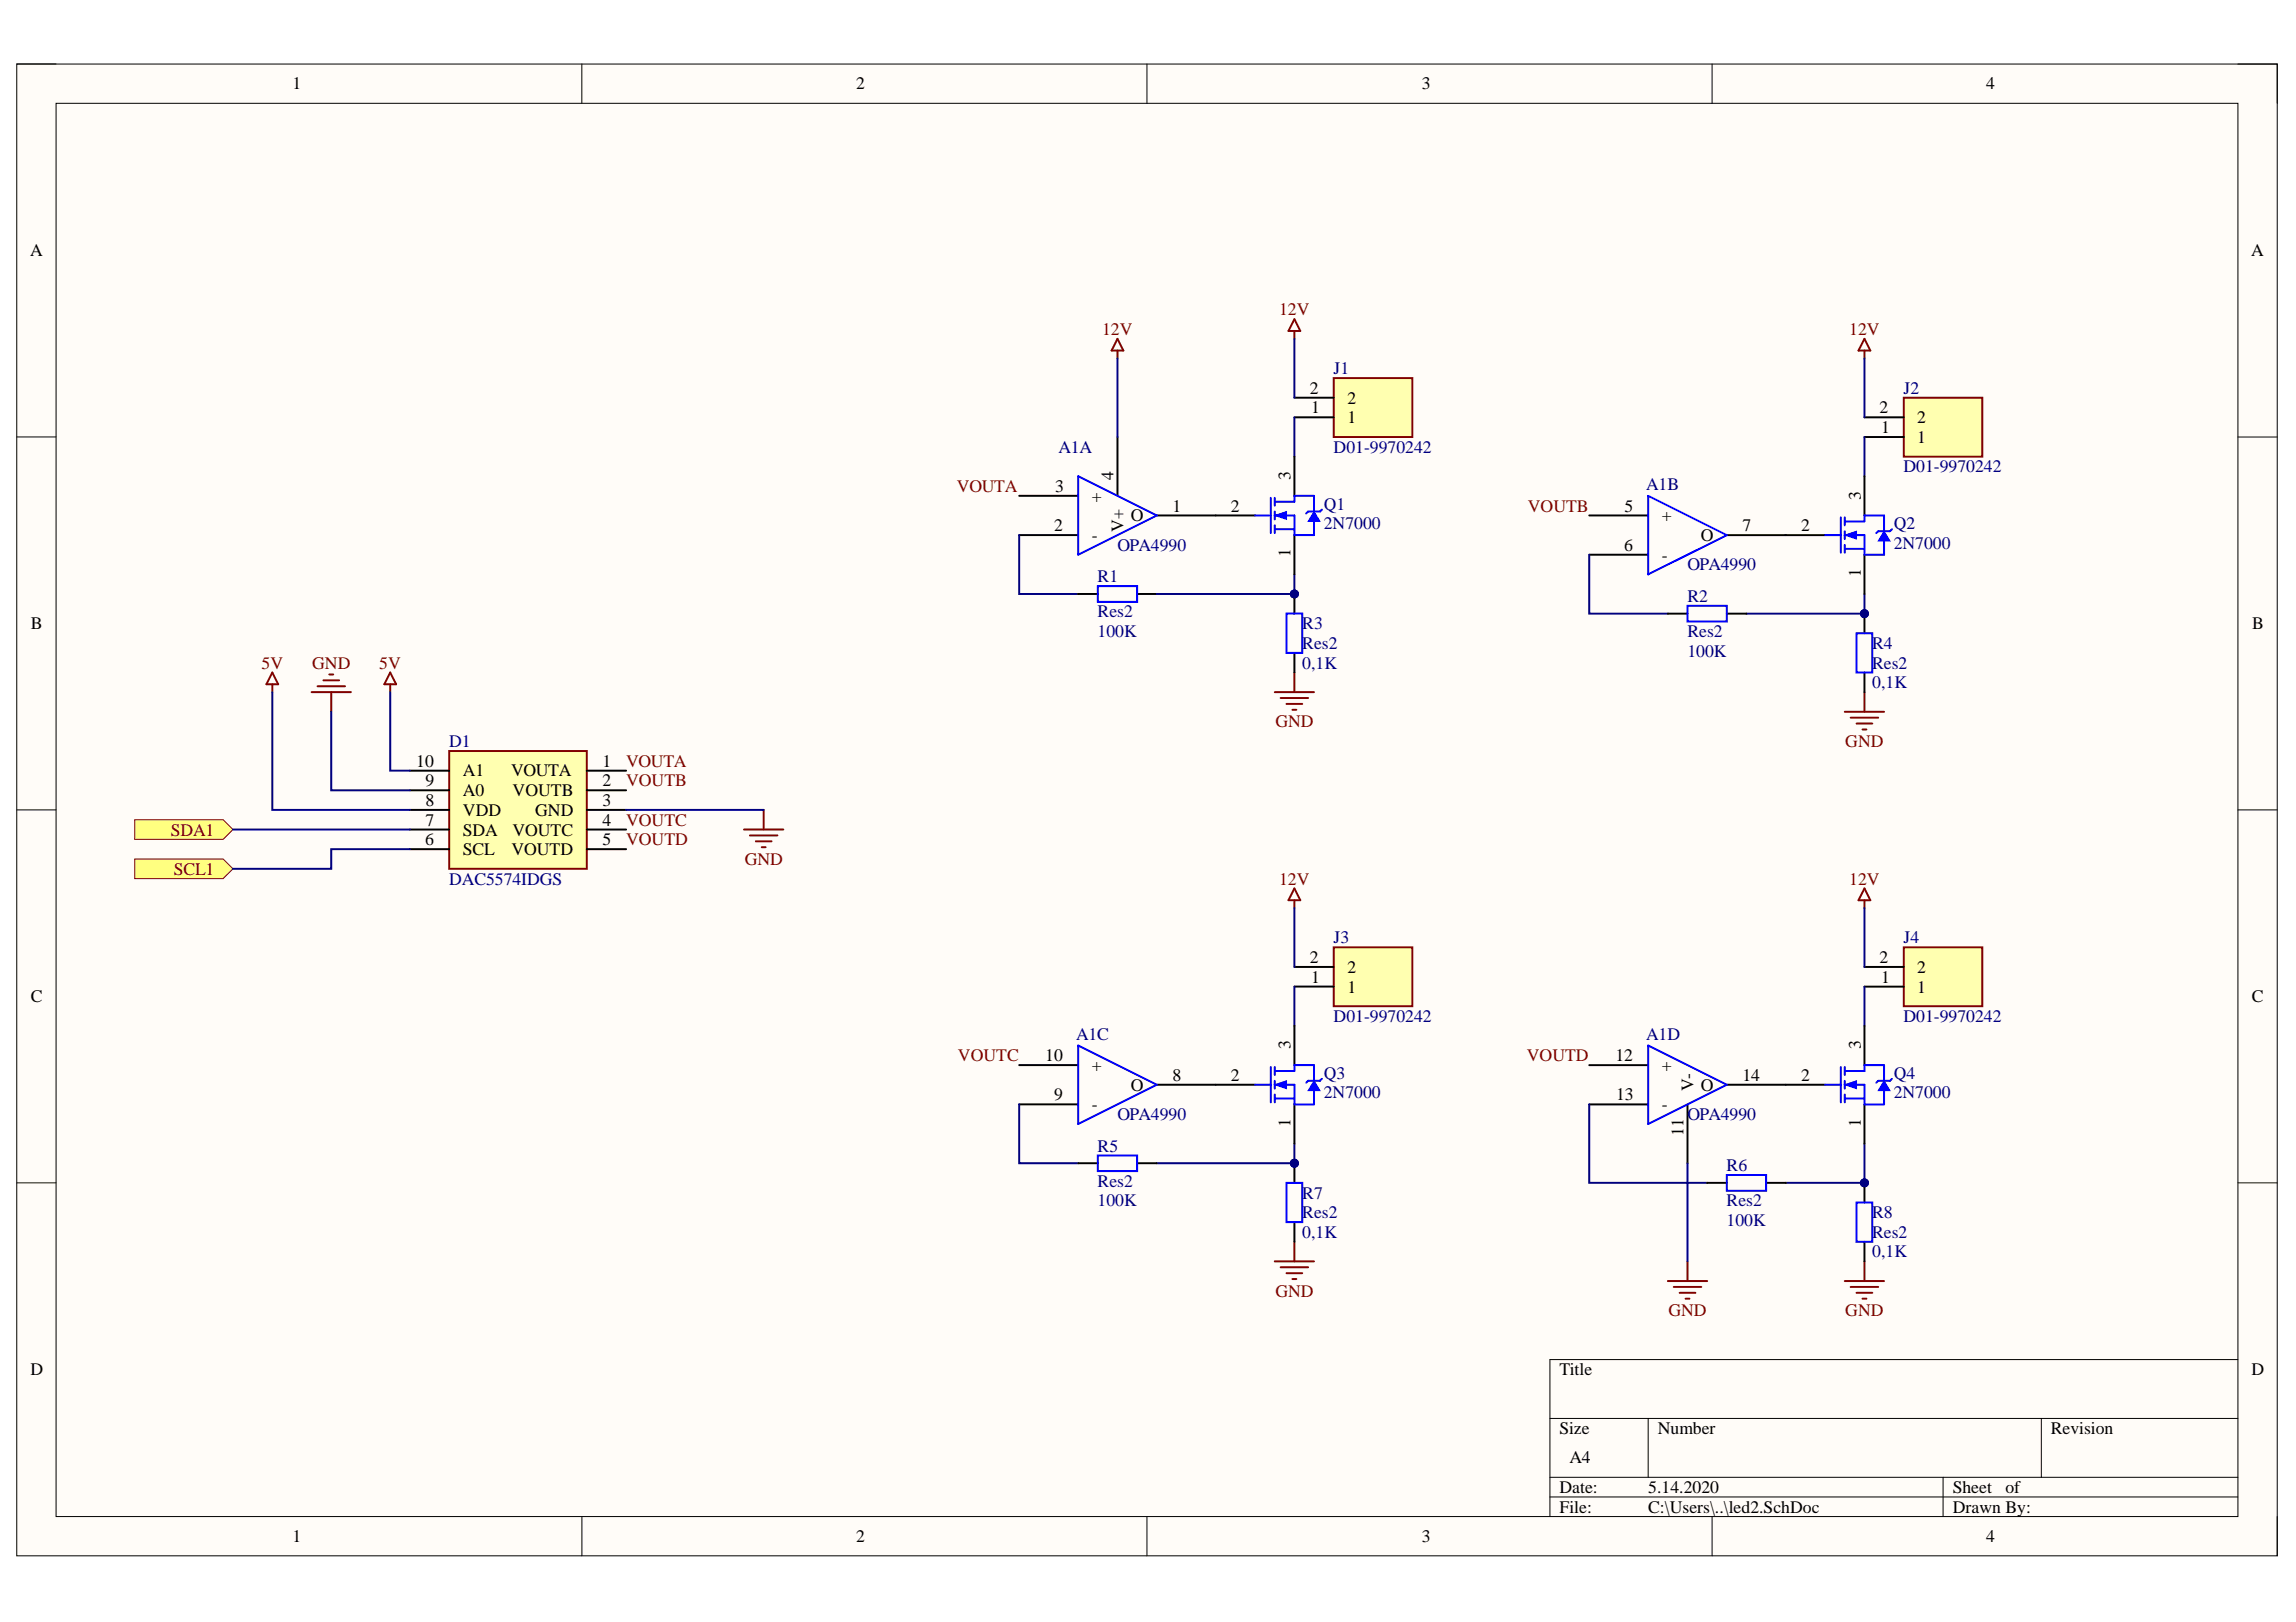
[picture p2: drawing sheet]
<svg xmlns="http://www.w3.org/2000/svg" width="297mm" height="210mm" viewBox="0 0 297 210" stroke-linecap="round" stroke-linejoin="round" font-family="sans-serif">
<defs><g id="words">
<g font-size="2.3">
<text x="37.9" y="11.6">1</text>
<text x="110.8" y="11.6">2</text>
<text x="184" y="11.6">3</text>
<text x="257" y="11.6">4</text>
<text x="3.9" y="33.2">A</text>
<text x="291.2" y="33.2">A</text>
<text x="169.4" y="51">2</text>
<text x="169.6" y="53.5">1</text>
<text x="174.3" y="52.2">2</text>
<text x="243.2" y="53.5">2</text>
<text x="174.3" y="54.8">1</text>
<text x="243.4" y="56">1</text>
<text x="248" y="57.3">1</text>
<text x="248" y="54.8">2</text>
<text x="136.5" y="63.7">3</text>
<text x="141.2" y="64.9">+</text>
<text x="144.1" y="62.2" transform="rotate(-90 144.1 62.2)">4</text>
<text x="167" y="62.2" transform="rotate(-90 167 62.2)">3</text>
<text x="240.7" y="64.7" transform="rotate(-90 240.7 64.7)">3</text>
<text x="136.4" y="68.7">2</text>
<text x="141.2" y="70">-</text>
<text x="145.3" y="68.8" transform="rotate(-90 145.3 68.8)">V+</text>
<text x="146.3" y="67.5">O</text>
<text x="151.7" y="66.2">1</text>
<text x="159.3" y="66.2">2</text>
<text x="210.1" y="71.3">6</text>
<text x="210.2" y="66.2">5</text>
<text x="215" y="67.5">+</text>
<text x="220" y="70">O</text>
<text x="225.4" y="68.7">7</text>
<text x="233" y="68.7">2</text>
<text x="167" y="72.1" transform="rotate(-90 167 72.1)">1</text>
<text x="215" y="72.5">-</text>
<text x="240.7" y="74.7" transform="rotate(-90 240.7 74.7)">1</text>
<text x="4" y="81.4">B</text>
<text x="291.4" y="81.4">B</text>
<text x="53.8" y="99.2">10</text>
<text x="55" y="101.7">9</text>
<text x="59.9" y="100.5">A1</text>
<text x="66.1" y="100.5">VOUTA</text>
<text x="78" y="99.2">1</text>
<text x="78" y="101.7">2</text>
<text x="55" y="104.3">8</text>
<text x="55" y="106.9">7</text>
<text x="59.9" y="103">A0</text>
<text x="59.9" y="105.6">VDD</text>
<text x="66.3" y="103">VOUTB</text>
<text x="69.2" y="105.6">GND</text>
<text x="78" y="104.3">3</text>
<text x="78" y="106.9">4</text>
<text x="55" y="109.4">6</text>
<text x="59.9" y="108.1">SDA</text>
<text x="59.9" y="110.7">SCL</text>
<text x="66.2" y="110.7">VOUTD</text>
<text x="66.3" y="108.1">VOUTC</text>
<text x="78" y="109.4">5</text>
<text x="169.4" y="124.6">2</text>
<text x="174.3" y="125.9">2</text>
<text x="243.2" y="124.6">2</text>
<text x="248" y="125.9">2</text>
<text x="4" y="129.7">C</text>
<text x="169.6" y="127.2">1</text>
<text x="174.3" y="128.4">1</text>
<text x="243.4" y="127.2">1</text>
<text x="248" y="128.4">1</text>
<text x="291.3" y="129.7">C</text>
<text x="135.2" y="137.3">10</text>
<text x="167" y="135.8" transform="rotate(-90 167 135.8)">3</text>
<text x="209" y="137.3">12</text>
<text x="240.7" y="135.8" transform="rotate(-90 240.7 135.8)">3</text>
<text x="136.4" y="142.4">9</text>
<text x="141.2" y="138.6">+</text>
<text x="141.2" y="143.7">-</text>
<text x="146.3" y="141.1">O</text>
<text x="151.7" y="139.9">8</text>
<text x="159.3" y="139.9">2</text>
<text x="209.1" y="142.4">13</text>
<text x="215" y="138.6">+</text>
<text x="215" y="143.7">-</text>
<text x="219.1" y="141.1" transform="rotate(-90 219.1 141.1)">V-</text>
<text x="220" y="141.1">O</text>
<text x="225.4" y="139.9">14</text>
<text x="233" y="139.9">2</text>
<text x="167" y="145.8" transform="rotate(-90 167 145.8)">1</text>
<text x="217.8" y="147" transform="rotate(-90 217.8 147)">11</text>
<text x="240.7" y="145.8" transform="rotate(-90 240.7 145.8)">1</text>
<text x="3.9" y="178">D</text>
<text x="201.8" y="178">Title</text>
<text x="291.3" y="178">D</text>
<text x="201.8" y="185.6">Size</text>
<text x="214.5" y="185.6">Number</text>
<text x="265.3" y="185.6">Revision</text>
<text x="203" y="189.4">A4</text>
<text x="201.8" y="193.2">Date:</text>
<text x="201.8" y="195.8">File:</text>
<text x="213.2" y="193.2">5.14.2020</text>
<text x="213.2" y="195.8">C:\Users\..\led2.SchDoc</text>
<text x="252.7" y="193.2">Sheet</text>
<text x="252.7" y="195.8">Drawn By:</text>
<text x="259.4" y="193.2">of</text>
<text x="37.9" y="199.6">1</text>
<text x="110.8" y="199.6">2</text>
<text x="184" y="199.6">3</text>
<text x="257" y="199.6">4</text>
</g>
<g font-size="2.3" fill="#800000">
<text x="165.5" y="40.8">12V</text>
<text x="142.6" y="43.3">12V</text>
<text x="239.2" y="43.3">12V</text>
<text x="123.8" y="63.7">VOUTA</text>
<text x="197.7" y="66.2">VOUTB</text>
<text x="33.8" y="86.5">5V</text>
<text x="40.4" y="86.5">GND</text>
<text x="49.1" y="86.5">5V</text>
<text x="165" y="94.1">GND</text>
<text x="81" y="101.7">VOUTB</text>
<text x="81" y="99.2">VOUTA</text>
<text x="238.7" y="96.7">GND</text>
<text x="81" y="106.9">VOUTC</text>
<text x="22.1" y="108.1">SDA1</text>
<text x="22.5" y="113.2">SCL1</text>
<text x="81" y="109.4">VOUTD</text>
<text x="96.4" y="111.9">GND</text>
<text x="165.5" y="114.5">12V</text>
<text x="239.2" y="114.5">12V</text>
<text x="123.9" y="137.3">VOUTC</text>
<text x="197.5" y="137.3">VOUTD</text>
<text x="165" y="167.8">GND</text>
<text x="215.9" y="170.4">GND</text>
<text x="238.7" y="170.4">GND</text>
</g>
<g font-size="2.3" fill="#000080">
<text x="172.5" y="48.4">J1</text>
<text x="246.3" y="51">J2</text>
<text x="136.9" y="58.6">A1A</text>
<text x="172.5" y="58.6">D01-9970242</text>
<text x="171.3" y="66">Q1</text>
<text x="213" y="63.4">A1B</text>
<text x="246.3" y="61.1">D01-9970242</text>
<text x="144.6" y="71.3">OPA4990</text>
<text x="171.3" y="68.5">2N7000</text>
<text x="245" y="68.5">Q2</text>
<text x="245" y="71">2N7000</text>
<text x="142" y="75.3">R1</text>
<text x="218.3" y="73.8">OPA4990</text>
<text x="218.3" y="77.9">R2</text>
<text x="142" y="82.5">100K</text>
<text x="142" y="79.9">Res2</text>
<text x="168.5" y="81.4">R3</text>
<text x="168.5" y="84">Res2</text>
<text x="218.3" y="82.5">Res2</text>
<text x="242.2" y="84">R4</text>
<text x="168.5" y="86.5">0,1K</text>
<text x="218.3" y="85">100K</text>
<text x="242.2" y="89.1">0,1K</text>
<text x="242.2" y="86.5">Res2</text>
<text x="58.1" y="96.7">D1</text>
<text x="58.1" y="114.5">DAC5574IDGS</text>
<text x="172.5" y="122.1">J3</text>
<text x="246.3" y="122.1">J4</text>
<text x="139.2" y="134.5">A1C</text>
<text x="172.5" y="132.3">D01-9970242</text>
<text x="213" y="134.5">A1D</text>
<text x="246.3" y="132.3">D01-9970242</text>
<text x="171.3" y="139.6">Q3</text>
<text x="171.3" y="142.1">2N7000</text>
<text x="245" y="139.6">Q4</text>
<text x="245" y="142.1">2N7000</text>
<text x="142" y="149">R5</text>
<text x="144.6" y="144.9">OPA4990</text>
<text x="218.3" y="144.9">OPA4990</text>
<text x="142" y="153.6">Res2</text>
<text x="168.5" y="155.1">R7</text>
<text x="223.4" y="151.6">R6</text>
<text x="142" y="156.1">100K</text>
<text x="168.5" y="160.2">0,1K</text>
<text x="168.5" y="157.6">Res2</text>
<text x="223.4" y="158.7">100K</text>
<text x="223.4" y="156.1">Res2</text>
<text x="242.2" y="157.6">R8</text>
<text x="242.2" y="160.2">Res2</text>
<text x="242.2" y="162.7">0,1K</text>
</g>
</g></defs>
<path d="M2.2 8.3h292.4v193h-292.4z" fill-rule="evenodd" fill="#fffcf8"/>
<path d="M2.2 8.3h292.4v193h-292.4z" fill="none" stroke="#000" stroke-width=".13"/>
<path d="M7.3 13.4h282.2v182.9h-282.2z" fill-rule="evenodd" fill="#fffcf8"/>
<g fill="none" stroke="#000" stroke-width=".13">
<path d="M2.2 8.3h5.1M7.3 13.4h282.2v182.9h-282.2zM75.3 8.3v5.1M148.4 8.3v5.1M221.5 8.3v5.1M289.5 8.3h5.1v5.1M2.2 56.5h5.1M289.5 56.6h5.1M2.2 104.8h5.1M289.5 104.8h5.1M2.2 153.1h5.1M289.5 153.1h5.1"/>
<path d="M289.5 175.9h-89v20.4M75.3 196.3v5M148.4 196.3v5M200.5 183.6h89M200.5 191.2h89M200.5 193.7h89M213.2 183.6v7.6M221.5 196.3v5M251.4 191.2v5.1M264.1 183.6v7.6M294.6 196.3v5"/>
</g>
<path d="M58.1 97.2h17.8v15.2h-17.8z" fill-rule="evenodd" fill="#ffffb0"/>
<g fill="none" stroke="#800000" stroke-width=".25">
<path d="M40.3 89.6h5.1M41.1 88.8h3.5M41.8 88h2.1M42.6 87.3h.5M42.9 89.6v2.5M58.1 97.2h17.8v15.2h-17.8zM164.9 89.6h5.1M165.7 90.3h3.5M166.4 91.1h2.1M167.2 91.9h.5M167.5 87v2.6M238.7 92.1h5"/>
<path d="M239.4 92.9h3.6M240.2 93.6h2M241 94.4h.5M241.2 89.6v2.5M96.3 107.3h5M97 108.1h3.6M97.8 108.9h2M98.5 109.6h.6M98.8 104.8v2.5M164.9 163.2h5.1M165.7 164h3.5M166.4 164.8h2.1"/>
<path d="M167.2 165.5h.5M167.5 160.7v2.5M215.8 165.8h5.1M216.5 166.5h3.6M217.3 167.3h2M218.1 168.1h.5M218.3 163.2v2.6M238.7 165.8h5M239.4 166.5h3.6M240.2 167.3h2M241 168.1h.5M241.2 163.2v2.6"/>
</g>
<g fill="none" stroke="#000" stroke-width=".25">
<path d="M144.6 56.5v7.7M131.9 64.2h7.6M131.9 69.2h7.6M149.7 66.7h7.6M205.6 66.7h7.6M205.6 71.8h7.6M223.4 69.3h7.6M53 99.7h5.1M75.9 99.7h5.1M53 102.3h5.1M53 104.8h5.1M53 107.3h5.1"/>
<path d="M53 109.9h5.1M75.9 102.3h5.1M75.9 104.8h5.1M75.9 107.3h5.1M75.9 109.9h5.1M131.9 137.8h7.6M205.6 137.8h7.6M131.9 142.9h7.6M149.7 140.4h7.6M205.6 142.9h7.6M218.3 142.9v7.6M223.4 140.4h7.6"/>
</g>
<path d="M139.5 61.6l10.2 5.1-10.2 5.1zM213.2 64.2l10.2 5.1-10.2 5zM139.5 135.3l10.2 5.1-10.2 5.1zM213.2 135.3l10.2 5.1-10.2 5.1z" fill="none" stroke="#00f" stroke-width=".25"/>
<path d="M17.4 106.1h11.5l1.2 1.2-1.2 1.3h-11.5z" fill-rule="evenodd" fill="#ffff80"/>
<path d="M17.4 106.1h11.5l1.2 1.2-1.2 1.3h-11.5z" fill="none" stroke="#800000" stroke-width=".13"/>
<path d="M17.4 111.2h11.5l1.2 1.2-1.2 1.3h-11.5z" fill-rule="evenodd" fill="#ffff80"/>
<path d="M17.4 111.2h11.5l1.2 1.2-1.2 1.3h-11.5z" fill="none" stroke="#800000" stroke-width=".13"/>
<path d="M144.6 43.8l.7 1.6h-1.5zM144.6 45.4v1M241.2 43.8l.8 1.6h-1.6zM241.2 45.4v1M35.2 87l.8 1.6h-1.5zM35.2 88.6v1M50.5 87l.8 1.6h-1.6zM50.5 88.6v1" fill="none" stroke="#800000" stroke-width=".25"/>
<path d="M246.3 51.5h10.2v7.6h-10.2z" fill-rule="evenodd" fill="#ffffb0"/>
<path d="M246.3 51.5h10.2v7.6h-10.2zM167.5 115l.7 1.5h-1.5zM167.5 116.5v1" fill="none" stroke="#800000" stroke-width=".25"/>
<path d="M241.2 56.6h5.1M241.2 54h5.1" fill="none" stroke="#000" stroke-width=".25"/>
<path d="M172.5 122.6h10.2v7.6h-10.2z" fill-rule="evenodd" fill="#ffffb0"/>
<path d="M241.2 115l.8 1.5h-1.6zM241.2 116.5v1M172.5 122.6h10.2v7.6h-10.2z" fill="none" stroke="#800000" stroke-width=".25"/>
<path d="M167.5 127.7h5M167.5 125.1h5" fill="none" stroke="#000" stroke-width=".25"/>
<path d="M246.3 122.6h10.2v7.6h-10.2z" fill-rule="evenodd" fill="#ffffb0"/>
<path d="M167.5 41.3l.7 1.5h-1.5zM167.5 42.8v1M246.3 122.6h10.2v7.6h-10.2z" fill="none" stroke="#800000" stroke-width=".25"/>
<path d="M241.2 127.7h5.1M241.2 125.1h5.1" fill="none" stroke="#000" stroke-width=".25"/>
<path d="M172.5 48.9h10.2v7.7h-10.2z" fill-rule="evenodd" fill="#ffffb0"/>
<path d="M172.5 48.9h10.2v7.7h-10.2z" fill="none" stroke="#800000" stroke-width=".25"/>
<path d="M167.5 54h5M167.5 51.5h5" fill="none" stroke="#000" stroke-width=".25"/>
<path d="M241.2 46.4v7.6M131.9 69.2v7.7h7.6M35.2 89.6v15.2h17.8M42.9 92.1v10.2h10.1M50.5 89.6v10.1h2.5M30.1 107.3h22.9M53 109.9h-10.1v2.5h-12.8M81 104.8h17.8M131.9 142.9v7.6h7.6M167.5 148v2.5h-17.8" fill="none" stroke="#000080" stroke-width=".25"/>
<circle cx="167.5" cy="150.5" r=".51" fill="#000080"/>
<circle cx="167.5" cy="150.5" r=".51" fill="none" stroke="#000080" stroke-width=".13"/>
<path d="M205.6 71.8v7.6h10.2M241.2 76.9v2.5h-15.3M205.6 142.9v10.2h15.3" fill="none" stroke="#000080" stroke-width=".25"/>
<circle cx="241.2" cy="79.4" r=".51" fill="#000080"/>
<circle cx="241.2" cy="79.4" r=".51" fill="none" stroke="#000080" stroke-width=".13"/>
<path d="M241.2 148v5.1h-10.2" fill="none" stroke="#000080" stroke-width=".25"/>
<circle cx="241.2" cy="153.1" r=".51" fill="#000080"/>
<circle cx="241.2" cy="153.1" r=".51" fill="none" stroke="#000080" stroke-width=".13"/>
<path d="M144.6 46.4v10.1M167.5 43.8v7.7M167.5 54v5.1M241.2 56.6v5M167.5 74.3v2.6h-17.8M167.5 117.5v7.6M241.2 117.5v7.6M167.5 127.7v5.1M241.2 127.7v5.1M218.3 150.5v12.7" fill="none" stroke="#000080" stroke-width=".25"/>
<path d="M139.5 76.9h2.5M147.1 76.9h2.6M215.8 79.4h2.5M223.4 79.4h2.5M139.5 150.5h2.5M147.1 150.5h2.6M220.9 153.1h2.5M228.5 153.1h2.5" fill="none" stroke="#000" stroke-width=".25"/>
<path d="M142 75.9h5.1v2h-5.1zM218.3 78.4h5.1v2h-5.1zM142 149.5h5.1v2.1h-5.1zM223.4 152.1h5.1v2h-5.1z" fill="none" stroke="#00f" stroke-width=".25"/>
<circle cx="167.5" cy="76.9" r=".51" fill="#000080"/>
<circle cx="167.5" cy="76.9" r=".51" fill="none" stroke="#000080" stroke-width=".13"/>
<circle cx="167.5" cy="76.9" r=".51" fill="#000080"/>
<circle cx="167.5" cy="76.9" r=".51" fill="none" stroke="#000080" stroke-width=".13"/>
<path d="M167.5 76.9v2.5" fill="none" stroke="#000" stroke-width=".25"/>
<circle cx="167.5" cy="76.9" r=".51" fill="#000080"/>
<circle cx="167.5" cy="76.9" r=".51" fill="none" stroke="#000080" stroke-width=".13"/>
<path d="M167.5 84.5v2.5" fill="none" stroke="#000" stroke-width=".25"/>
<path d="M166.4 79.4h2.1v5.1h-2.1z" fill="none" stroke="#00f" stroke-width=".25"/>
<circle cx="241.2" cy="79.4" r=".51" fill="#000080"/>
<circle cx="241.2" cy="79.4" r=".51" fill="none" stroke="#000080" stroke-width=".13"/>
<path d="M241.2 79.4v2.5" fill="none" stroke="#000" stroke-width=".25"/>
<circle cx="241.2" cy="79.4" r=".51" fill="#000080"/>
<circle cx="241.2" cy="79.4" r=".51" fill="none" stroke="#000080" stroke-width=".13"/>
<path d="M241.2 87v2.6" fill="none" stroke="#000" stroke-width=".25"/>
<path d="M240.2 81.9h2v5.1h-2z" fill="none" stroke="#00f" stroke-width=".25"/>
<circle cx="167.5" cy="150.5" r=".51" fill="#000080"/>
<circle cx="167.5" cy="150.5" r=".51" fill="none" stroke="#000080" stroke-width=".13"/>
<path d="M167.5 150.5v2.6" fill="none" stroke="#000" stroke-width=".25"/>
<circle cx="167.5" cy="150.5" r=".51" fill="#000080"/>
<circle cx="167.5" cy="150.5" r=".51" fill="none" stroke="#000080" stroke-width=".13"/>
<path d="M167.5 158.2v2.5" fill="none" stroke="#000" stroke-width=".25"/>
<path d="M166.4 153.1h2.1v5.1h-2.1z" fill="none" stroke="#00f" stroke-width=".25"/>
<circle cx="241.2" cy="153.1" r=".51" fill="#000080"/>
<circle cx="241.2" cy="153.1" r=".51" fill="none" stroke="#000080" stroke-width=".13"/>
<path d="M241.2 153.1v2.5" fill="none" stroke="#000" stroke-width=".25"/>
<circle cx="241.2" cy="153.1" r=".51" fill="#000080"/>
<circle cx="241.2" cy="153.1" r=".51" fill="none" stroke="#000080" stroke-width=".13"/>
<path d="M167.5 59.1v5.1M157.3 66.7h5.1M167.5 69.2v5.1M241.2 160.7v2.5" fill="none" stroke="#000" stroke-width=".25"/>
<path d="M162.4 66.7h2M164.4 64.4v4.6M164.9 64.9h2.6v-.7h2.5v2M164.9 66.7h2.6v2.5h2.5v-1.7M164.9 68.5h2.6M164.9 64.4v1M164.9 66.2v1M164.9 68v1M240.2 155.6h2v5.1h-2z" fill="none" stroke="#00f" stroke-width=".25"/>
<path d="M170 66.2l.8 1.3h-1.6z" fill="#00f"/>
<path d="M170 66.2l.8 1.3h-1.6z" fill="none" stroke="#00f" stroke-width=".13"/>
<path d="M169.2 66.2h1.6" fill="none" stroke="#00f" stroke-width=".25"/>
<path d="M164.9 66.7l1.5-.5v1z" fill="#00f"/>
<path d="M164.9 66.7l1.5-.5v1z" fill="none" stroke="#00f" stroke-width=".13"/>
<path d="M169.2 66.2l-.2 .3M171 65.9l-.2 .3M236.1 69.3h2.1M238.2 67v4.5M238.7 67.5h2.5v-.8h2.5v2M238.7 69.3h2.5v2.5h2.5v-1.8M238.7 71h2.5M238.7 67v1M238.7 68.7v1.1M238.7 70.5v1" fill="none" stroke="#00f" stroke-width=".25"/>
<path d="M231 69.3h5.1M241.2 61.6v5.1M241.2 71.8v5.1" fill="none" stroke="#000" stroke-width=".25"/>
<path d="M243.7 68.7l.8 1.3h-1.5z" fill="#00f"/>
<path d="M243.7 68.7l.8 1.3h-1.5z" fill="none" stroke="#00f" stroke-width=".13"/>
<path d="M243 68.7h1.5" fill="none" stroke="#00f" stroke-width=".25"/>
<path d="M238.7 69.3l1.5-.6v1.1z" fill="#00f"/>
<path d="M238.7 69.3l1.5-.6v1.1z" fill="none" stroke="#00f" stroke-width=".13"/>
<path d="M243 68.7l-.3 .3M244.8 68.5l-.3 .2M164.4 138.1v4.6M164.9 138.6h2.6v-.8h2.5v2.1M164.9 138.1v1M164.9 139.9v1M162.4 140.4h2M164.9 140.4h2.6v2.5h2.5v-1.8M164.9 142.2h2.6M164.9 141.6v1.1" fill="none" stroke="#00f" stroke-width=".25"/>
<path d="M167.5 132.8v5M157.3 140.4h5.1M167.5 142.9v5.1" fill="none" stroke="#000" stroke-width=".25"/>
<path d="M170 139.9l.8 1.2h-1.6z" fill="#00f"/>
<path d="M170 139.9l.8 1.2h-1.6z" fill="none" stroke="#00f" stroke-width=".13"/>
<path d="M169.2 139.9h1.6" fill="none" stroke="#00f" stroke-width=".25"/>
<path d="M164.9 140.4l1.5-.5v1z" fill="#00f"/>
<path d="M164.9 140.4l1.5-.5v1z" fill="none" stroke="#00f" stroke-width=".13"/>
<path d="M169.2 139.9l-.2 .2M171 139.6l-.2 .3M238.2 138.1v4.6M238.7 138.6h2.5v-.8h2.5v2.1M238.7 138.1v1M238.7 139.9v1M236.1 140.4h2.1M238.7 140.4h2.5v2.5h2.5v-1.8M238.7 142.2h2.5M238.7 141.6v1.1" fill="none" stroke="#00f" stroke-width=".25"/>
<path d="M241.2 132.8v5M231 140.4h5.1M241.2 142.9v5.1" fill="none" stroke="#000" stroke-width=".25"/>
<path d="M243.7 139.9l.8 1.2h-1.5z" fill="#00f"/>
<path d="M243.7 139.9l.8 1.2h-1.5z" fill="none" stroke="#00f" stroke-width=".13"/>
<path d="M243 139.9h1.5" fill="none" stroke="#00f" stroke-width=".25"/>
<path d="M238.7 140.4l1.5-.5v1z" fill="#00f"/>
<path d="M238.7 140.4l1.5-.5v1z" fill="none" stroke="#00f" stroke-width=".13"/>
<path d="M243 139.9l-.3 .2M244.8 139.6l-.3 .3" fill="none" stroke="#00f" stroke-width=".25"/>
<use href="#words"/>
</svg>
